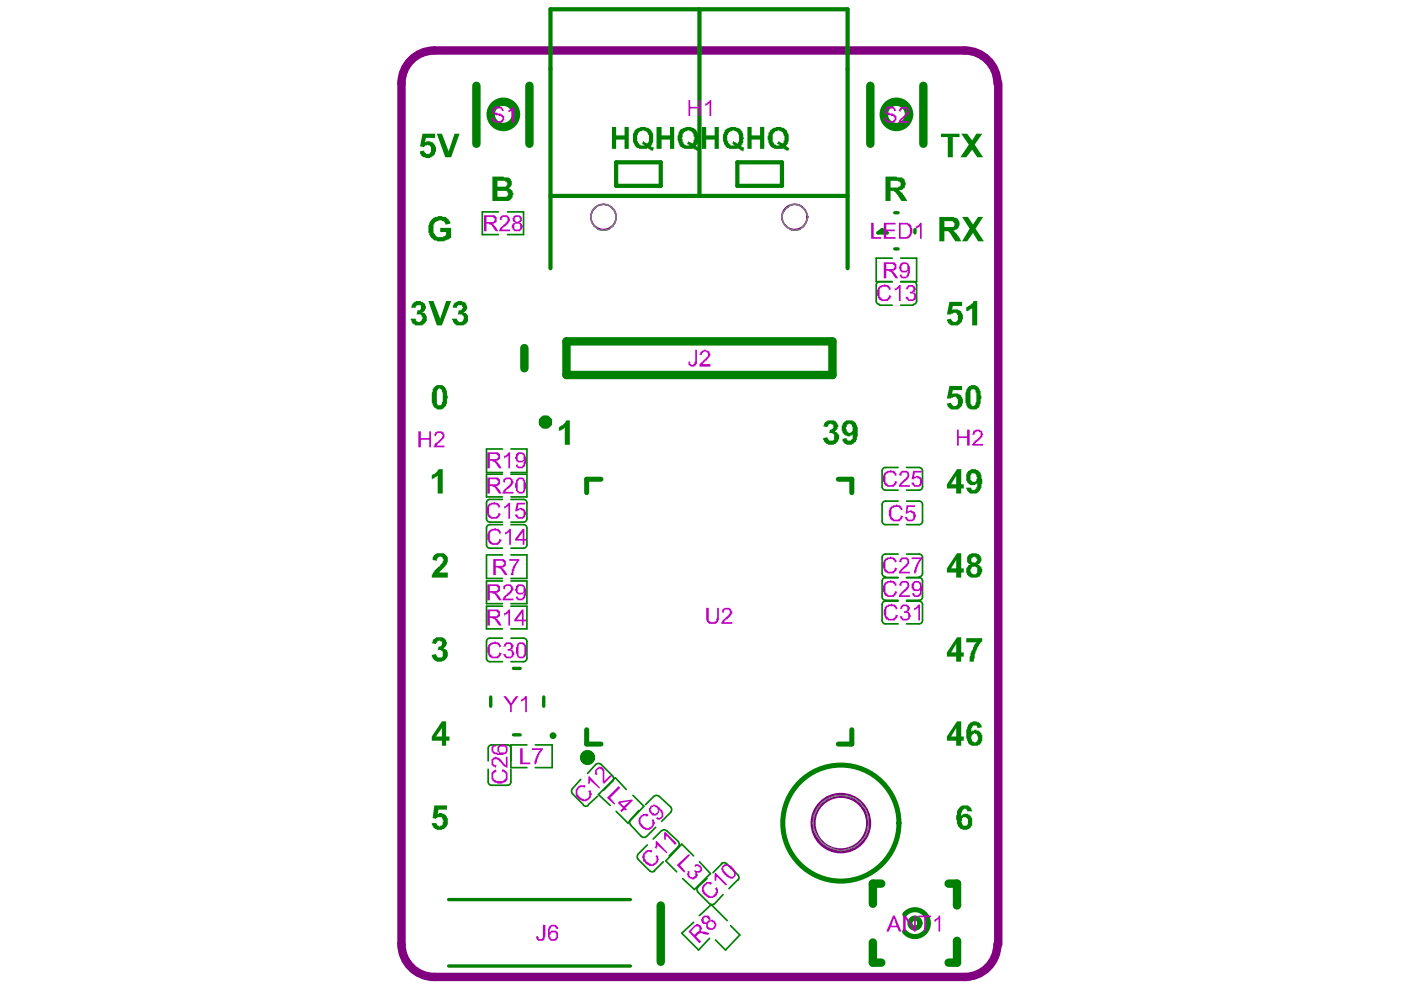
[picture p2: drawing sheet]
<svg xmlns="http://www.w3.org/2000/svg" width="297mm" height="210mm" viewBox="0 0 297 210" stroke-linecap="round" stroke-linejoin="round" font-family="sans-serif">
<path d="M126 44.2a2.75 2.75 0 0 1 4.2 .4 2.75 2.75 0 0 1-1.2 4.1 2.77 2.77 0 0 1-3.3-1.1 2.77 2.77 0 0 1 .3-3.4zM166.7 44.2a2.48 2.48 0 0 1 4.3 .9l.3 .9a3.1 3.1 0 0 1-2.8 2.8 3.1 3.1 0 0 1-2.7-2.8l.2-.9zM174.2 170.2a5.9 5.9 0 0 1 6.4-1.1 5.9 5.9 0 0 1 3.6 5.4 5.9 5.9 0 0 1-3.7 5.4 5.9 5.9 0 0 1-6.3-1.3 5.8 5.8 0 0 1 0-8.4z" fill="none" stroke="#808080" stroke-width=".21"/>
<path d="M211.5 17.7a7 7 0 0 0-7-7h-112.4a7 7 0 0 0-7 7v182.5a7 7 0 0 0 7 6.9h112.4a7 7 0 0 0 7-6.9M211.7 17.7v182.5" fill="none" stroke="#800080" stroke-width="1.8"/>
<g fill="none" stroke="#800080" stroke-width=".36">
<circle cx="128" cy="46" r="2.68"/>
<circle cx="168.5" cy="46" r="2.68"/>
</g>
<circle cx="178.3" cy="174.5" r="5.9" fill="none" stroke="#800080" stroke-width="1.1"/>
<g fill="none" stroke="#008000" stroke-width=".36">
<path d="M105.6 44.9h-3.3v4.8h3.3M107.6 44.9h3.4v4.8h-3.4M189.2 54.7h-3.4v5h3.4M191 54.7h3.3v5h-3.3M185.8 60.4v3.4M186.5 64.7h2.7M191 64.7h2.6M194.3 60.4v3.4M106.5 95.2h-3.4v5h3.4M108.3 95.2h3.4v5h-3.4M187 99.8v3.4M187.7 99.1h2.7"/>
<path d="M192.2 99.1h2.7M195.6 99.8v3.4M103.1 106.6v3.4M103.1 111.9v3.6M103.9 110.7h2.6M103.9 105.9h2.6M103.9 116.2h2.6M103.9 111.2h2.6M106.5 100.5h-3.4v4.9h3.4M106.5 117.7h-3.4v4.9h3.4M108.3 117.7h3.4v4.9h-3.4M108.3 100.5h3.4v4.9h-3.4"/>
<path d="M108.3 110.7h2.7M108.3 105.9h2.7M108.3 116.2h2.7M108.3 111.2h2.7M111.7 106.6v3.4M111.7 111.9v3.6M187 107v3.5M187 118.2v3.4M187.7 111.2h2.7M187.7 106.2h2.7M187.7 117.5h2.7M187.7 103.9h2.7"/>
<path d="M192.2 111.2h2.7M192.2 106.2h2.7M192.2 117.5h2.7M192.2 103.9h2.7M195.6 107v3.5M195.6 118.2v3.4M103.1 136v3.6M103.9 135.3h2.6M106.5 123.2h-3.4v4.8h3.4M106.5 128.5h-3.4v4.8h3.4M108.3 135.3h2.7M108.3 123.2h3.4v4.8h-3.4"/>
<path d="M108.3 128.5h3.4v4.8h-3.4M111.7 136v3.6M187 123.2v3.4M187 128.2v3.4M187.7 132.3h2.7M187.7 127.5h2.7M187.7 122.5h2.7M187.7 127.3h2.7M192.2 132.3h2.7M192.2 127.5h2.7M192.2 122.5h2.7M192.2 127.3h2.7"/>
<path d="M195.6 123.2v3.4M195.6 128.2v3.4M103.5 158.7v2.6M103.9 140.3h2.6M104.2 157.9h3.4M108.3 140.3h2.7M111.7 157.9h-3.4v4.9h3.4M113.5 157.9h3.6v4.9h-3.6M103.5 163.1v2.7M104.2 166.5h3.4M108.3 163.1v2.7M121.4 168.3l2.3 2.3"/>
<path d="M123.1 165.2l-1.7 2M126.3 162l-1.7 2M126.7 168.8l-2 1.8M127.4 162l2.5 2.5M129.9 165.6l-1.9 2M132.8 167.4l-2.3-2.5-3.6 3.6 2.5 2.3M133.7 174.9l2.3 2.5M134.2 168.6l2.3 2.4-3.4 3.5-2.5-2.5M135.4 171.8l-1.7 2M137.2 179.2l-1.9 1.9M138.7 168.8l-1.8 1.8M139 175.4l-1.9 2"/>
<path d="M139.7 168.8l2.5 2.3M140.3 176.1l-1.8 1.8M141.3 176.1l2.5 2.3M142.2 172.2l-1.9 2M143.8 179.5l-1.9 2M135.3 182.2l2.5 2.5M140.6 182.7l-1.9 2M147 181.5l-2.4-2.5-3.4 3.5 2.3 2.4M147 195.5l-2.4 2.4 3.5 3.5 2.3-2.5M147.9 189.1l2.5 2.5M148.3 194.1l2.5-2.3 3.4 3.4M148.3 182.7l2.3 2.5-3.4 3.4-2.5-2.3"/>
<path d="M149.9 186.3l-2 1.8M153.1 183.1l-1.9 1.9M153.3 189.7l-1.8 1.9M154 183.1l2.5 2.5M154.9 196.3l2 1.9-3.1 3.2-2.1-2.1M156.5 186.5l-2 1.9"/>
</g>
<path d="M148.3 2v39.5M130.6 34.4h9.5v5h-9.5zM156.3 34.4h9.5v5h-9.5zM116.7 56.9v-54.9h63v54.9M116.7 41.5h63" fill="none" stroke="#008000" stroke-width=".89"/>
<path d="M101 18.2v12.3M112.3 18.2v12.3M184.5 18.2v12.3M195.8 18.2v12.3M111.2 73.8v4.3M120.1 72.4h56.4v7.1h-56.4zM140.1 192v11.9M185.1 199.8v4.3h1.7M186.8 187.3h-1.7v4.3M201.1 187.3h1.8v4.7M202.9 199.5v4.6h-1.8" fill="none" stroke="#008000" stroke-width="1.8"/>
<path d="M127.4 101.6h-3v2.9M177.7 101.6h2.9v2.9M124.4 154.7v3.1h3M180.6 154.7v3.1h-2.9" fill="none" stroke="#008000" stroke-width="1.1"/>
<path d="M186.1 49.4l.9-.7 1.1 .7zM189.7 52.8h.7M189.7 45.1h.7M194 48.7v.7M104 147.8v1.9M108.9 155.8h1.4M108.9 141.7h1.4M115.3 147.8v1.9M95.1 190.7h38.6M95.1 204.8h38.6" fill="none" stroke="#008000" stroke-width=".71"/>
<g fill="#008000">
<path d="M204.9 135.3h3.4v.7h-.2l-.4 .5a5.1 5.1 0 0 0-1 2.9l-.2 .9h-.9v-.2a5 5 0 0 1 .7-2.7l.4-.9 .3-.1v-.2h-2.1z"/>
<path d="M201.3 81.8h2.7v.9h-2l-.2 .9a1.99 1.99 0 0 1 2 .2v.3h.2v.4h.2v1.1h-.2v.3a1.99 1.99 0 0 1-2.3 .9l-.4-.2-.2-.3h-.2l-.1-.7 .9-.2 .1 .3a.58 .58 0 0 0 .6 .4 .58 .58 0 0 0 .5-.4h.2v-.5a1.16 1.16 0 0 0-.5-1.1l-.9 .2v.2h-.9z"/>
<path d="M201.3 64h2.7v.9h-2l-.2 .9a1.99 1.99 0 0 1 2 .2v.3h.2v.4h.2v1h-.2v.4a1.99 1.99 0 0 1-2.3 .9l-.4-.2-.2-.3h-.2l-.1-.8 .9-.1 .1 .3a.58 .58 0 0 0 .6 .4 .58 .58 0 0 0 .5-.4h.2v-.5a1.16 1.16 0 0 0-.5-1.1l-.9 .2v.2h-.9z"/>
<path d="M204.9 65.1h.3v-.2l.6-.2v-.2l.5-.3 .2-.4h.7v5.2h-1.1v-3.8v.2l-.5 .2v.2l-.7 .2z"/>
<path d="M91.5 100.7h.2v-.2a.74 .74 0 0 0 .9-.5l.4-.5h.9v5.1h-1.1v-3.7l-.7 .4v.1h-.4v.2h-.2z"/>
<path d="M118.5 90.6h.2v-.2a2.26 2.26 0 0 0 1.4-1.3h.7v5.2h-1.1v-3.6l-.7 .4v.2h-.3l-.2 .2z"/>
<path d="M199.5 28.4h3.9v.7h-1.4v4.2h-1.1v-4.2h-1.4z"/>
<path d="M203.8 28.4h1.2l1.1 1.4 .9-1.4h1.3l-1.6 2.3 1.7 2.6h-1.2l-1.1-1.6-1.2 1.6h-1.3l1.8-2.6z"/>
<path d="M204 46h1.2l1.1 1.6 1.1-1.6h1l-1.6 2.5 1.8 2.7h-1.2l-1.1-1.8-1.3 1.8h-1l1.6-2.7z"/>
<path d="M91.9 135.5a2.37 2.37 0 0 1 2.5 0v.2h.2v.3a.45 .45 0 0 1 0 .7l-.2 .6-.4 .1 .8 .4v.4h.1a1.73 1.73 0 0 1-1.3 2.1 1.73 1.73 0 0 1-2.1-1.4l.9-.2 .2 .3a.8 .8 0 0 0 1.1 .4v-.2h.2v-1l-.4-.2v-.2h-.5l-.2 .2 .2-.9a.72 .72 0 0 0 .7-.3 .72 .72 0 0 0 0-.8l-.7-.2-.4 .2v.4h-.2v.1l-.9-.1z"/>
<path d="M87.4 64.4h.2v-.2a1.75 1.75 0 0 1 2.3 .2h.2v.1a1.02 1.02 0 0 1-.5 1.6v.2h.2a1.44 1.44 0 0 1 0 2.5h-.2v.2h-.7a1.17 1.17 0 0 1-1.3-.4h-.2l-.1-.3v-.4h-.2v-.3h1.1v.3l.5 .4a.91 .91 0 0 0 .9-1.1h-.2v-.2a.8 .8 0 0 0-1.1-.3l.2-.9h.4a.8 .8 0 0 0 .3-1.1 .8 .8 0 0 0-1 .4v.1h-1.1z"/>
<path d="M90.8 63.8h1.1l1.4 3.8 1.3-3.8h1.1l-2 5.2h-1.1z"/>
<path d="M96.2 64.4l.3-.2a1.38 1.38 0 0 1 1.7-.2h.3v.2a1.22 1.22 0 0 1 .5 1.2l-.1 .4-.6 .3v.2a.54 .54 0 0 1 .7 .6h.2v.7a1.16 1.16 0 0 1-.5 1v.2h-.4v.2h-.7a1.27 1.27 0 0 1-1.4-.5l-.4-.9h1.1v.3h.2v.2a.69 .69 0 0 0 1.1-.2 .89 .89 0 0 0 0-1h-.2v-.2h-.9l.2-.9h.5l.4-.6v-.1h-.2v-.4a.8 .8 0 0 0-1.1 .4v.1h-.9z"/>
<path d="M92.1 170.8h2.7v.9h-1.8l-.2 .9 .4-.2h.5l.2 .2a.89 .89 0 0 1 .9 .8h.1v.4a1.79 1.79 0 0 1-.9 2h-.1a1.99 1.99 0 0 1-2-.2v-.4h-.2l-.2-.3v-.4h.9l.4 .6 .5 .1v-.1h.4v-.2h.2v-.6l.1-.1-.1-.4a.7 .7 0 0 0-.5-.6 .7 .7 0 0 0-.8 .2h-.2v.2l-.7-.2z"/>
<path d="M91.9 117.8l.2-.1a2.37 2.37 0 0 1 2.5 0l.3 .5v1.1h-.1a.56 .56 0 0 1-.4 .7v.1h-.2v.2l-.3 .2-.2 .4h-.2v.1l-.5 .4h1.9v1.1h-3.4v-.2a3.3 3.3 0 0 1 1.8-2.3l.2-.4a.56 .56 0 0 0 .4-.7h.1v-.4h-.1v-.1a.66 .66 0 0 0-.8-.4 .66 .66 0 0 0-.5 .7v.2l-.9-.2z"/>
<path d="M91.2 46.9h.2a1.26 1.26 0 0 1 1.4-.9v-.2l1.8 .2 .2 .4 .5 .3 .2 .7-1.1 .2v-.4l-.5-.3a.89 .89 0 0 0-1.1 0l-.7 .3v.4h-.2v.9a1.17 1.17 0 0 0 .4 1.2 1.26 1.26 0 0 0 1.7 .4l.6-.2v-.7h-1.3v-.9h2.4v2.2l-.6 .1v.2l-.9 .2v.2h-1.6v-.2a1.64 1.64 0 0 1-1.4-.9l-.2-.4a4 4 0 0 1 .2-2.8z"/>
<path d="M89.6 28.4h2.7v.8h-2l-.2 .9a1.52 1.52 0 0 1 1.4 0l.6 .4a1.79 1.79 0 0 1-.6 2.7v.1h-.1a1.44 1.44 0 0 1-1.5 0l-.5-.1v-.2h-.2v-.4h-.1v-.5l.8-.2a.72 .72 0 0 0 .9 .7 .72 .72 0 0 0 .6-.9v-.3a.72 .72 0 0 0-1.1-.6h-.2l-.2 .4-.8-.2z"/>
<path d="M92.6 28.4h1.1l1.4 3.7 1.3-3.7h1l-1.7 4.9h-1.3z"/>
<path d="M174.9 89.5a2.37 2.37 0 0 1 2.5 0l.3 .7v.4h-.1a.73 .73 0 0 1-.6 .9l.4 .1 .2 .4a.76 .76 0 0 1 .1 1.2 1.69 1.69 0 0 1-1.4 1.2 1.69 1.69 0 0 1-1.6-.8l-.2-.7 .9-.2 .2 .4a.8 .8 0 0 0 1.1 .3v-.2h.2v-1l-.4-.2v-.2h-.7v.2l.2-.9h.3v-.2l.4-.2v-.7l-.7-.2-.4 .2v.4h-.2v.2l-.9-.2z"/>
<path d="M129.7 26.9h.9v1.8h1.8v-1.8h.9v4.7h-.9v-2h-1.8v2h-.9z"/>
<path d="M139.2 26.9h1.1v1.8h1.8v-1.8h.8v4.7h-.8v-2h-1.8v2h-1.1z"/>
<path d="M148.8 26.9h.9v1.8h1.8v-1.8h.9v4.7h-.9v-2h-1.8v2h-.9z"/>
<path d="M158.5 26.9h.9v1.8h1.7v-1.8h.9v4.7h-.9v-2h-1.7v2h-.9z"/>
<path d="M91.9 82.2h.2a1.08 1.08 0 0 1 1.4-.6h.4v.2l.5 .4v.2h.2v.3l.2 .2v.9l.1 .2v.5h-.1a2.08 2.08 0 0 1-1.1 2.3 1.63 1.63 0 0 1-2-1.1 7.2 7.2 0 0 1 0-3.2zM92.8 82.5l-.2 .4v2.7l.2 .3h.7a4.5 4.5 0 0 0 .2-3.2l-.4-.2v-.1h-.3v.1z"/>
<path d="M104.4 37.4h2.3l.2 .2h.4a1.16 1.16 0 0 1 1 .6 1.44 1.44 0 0 1 0 1.4l-.5 .3a.89 .89 0 0 1 .9 .9l.2 .2v.4h-.2v.5h-.2l-.2 .4a1.33 1.33 0 0 1-1.4 .3h-2.5zM105.5 38.3v1.3h.9a.96 .96 0 0 0 1.2-.6v-.1h-.2v-.4h-.3v-.2zM105.5 40.5v1.2h1a.96 .96 0 0 0 1.3-.5l-.2-.4a.8 .8 0 0 0-1.1-.3z"/>
<path d="M187.7 37.4h2.4l.3 .2a1.27 1.27 0 0 1 1.4 .6v.3l.2 .2-.2 1.1-.5 .3v.2h-.5l-.2 .2 .7 .3 .2 .6h.2l.7 1.2h-1.3l-.7-1.2-.3-.2-.4-.6h-.2v-.1h-.7v2.1h-1.1zM188.8 38.3v1.5h1.6v-.2h.4a.89 .89 0 0 0 0-1.1h-.4v-.2z"/>
<path d="M202.9 152.9h.9v3.3h.5v.8h-.5v1.1h-1.1v-1.1h-1.9v-.8zM202.7 154.4l-1 1.8h1z"/>
<path d="M205.2 153.7l.4-.2a1.23 1.23 0 0 1 1.2-.6l.4 .2a.89 .89 0 0 1 .9 .9l.2 .2-1.1 .2v-.4a.6 .6 0 0 0-.7-.2 .6 .6 0 0 0-.4 .6h-.2v.9a1.16 1.16 0 0 1 1.1-.6v.2h.2a.89 .89 0 0 1 .9 .9h.2v.2a1.71 1.71 0 0 1-1.1 2.1h-.2a1.63 1.63 0 0 1-2-1.1v-.1a4.4 4.4 0 0 1 .2-3.1zM205.9 156l.2 1.2 .7 .2 .4-.2v-.2a.89 .89 0 0 0 0-1v-.2l-.5-.4h-.2v.2z"/>
<path d="M202.9 135.1h.9v3.2h.5v.9h-.5v1.1h-1.1v-1.1h-1.9v-.9zM202.7 136.5l-1 1.8h1z"/>
<path d="M205.2 82h.2a1.38 1.38 0 0 1 1.6-.2l.5 .4 .2 .7h.2v.9a.89 .89 0 0 1 0 1.1l-.2 1.2a1.44 1.44 0 0 1-1.4 .7 1.2 1.2 0 0 1-1.4-1.2l-.2-.4a5.2 5.2 0 0 1 .3-2.8zM205.9 82.5l-.1 .4v2.1a1.16 1.16 0 0 0 .5 1.1 1.44 1.44 0 0 0 .7-1.4v-1.4h-.2v-.6h-.1v-.2z"/>
<path d="M203.3 171.3h.1a1.08 1.08 0 0 1 1.5-.5h.3l.6 .3 .3 .9h-1.1v-.3h-.1v-.2h-.6v.2a1.22 1.22 0 0 0-.5 1.2l.4-.2a1.16 1.16 0 0 1 1.2 0l.5 .4 .2 .9a1.54 1.54 0 0 1-1.6 1.9 1.16 1.16 0 0 1-1.1-.5 1.16 1.16 0 0 1-.5-1.1v-.3a1.51 1.51 0 0 1 0-1.4v-.8h.2zM204 173.4v.6l-.2 .2 .2 .3a.72 .72 0 0 0 1 .6l.2-.6a.8 .8 0 0 0-.3-1.1v-.1h-.7v.1z"/>
<path d="M202.9 117.3h.9v3.2h.5v.9h-.5v1.1h-1.1v-1.1h-1.9v-.9zM202.7 118.7l-1 1.8h1z"/>
<path d="M205 118h.2v-.2a.56 .56 0 0 1 .7-.3v-.2h.8a1.16 1.16 0 0 1 1 .5h.2v.2a1.06 1.06 0 0 1-.5 1.6v.2h.1a1.44 1.44 0 0 1 .8 1.4l-.6 1.1h-.3l-.2 .2h-1.4v-.2h-.4v-.2h-.2a1.75 1.75 0 0 1 .2-2.3l.4-.2h-.4v-.2a.8 .8 0 0 1-.4-1zM205.9 118.4v.5a.56 .56 0 0 0 .6 .4 .56 .56 0 0 0 .5-.4h.2l-.2-.7h-.3v-.2h-.2zM205.9 120.3v.4h-.1v.5h.1a.6 .6 0 0 0 .5 .6 .6 .6 0 0 0 .6-.2l.2-.4a.72 .72 0 0 0 0-.7 .72 .72 0 0 0-.7-.4h-.4v.2z"/>
<path d="M202.9 99.5h.9v3.2h.5v.9h-.5v1h-1.1v-1h-1.9v-.9zM202.7 100.9l-1 1.8h1z"/>
<path d="M205.2 99.8h.4v-.1a1.88 1.88 0 0 1 1.6 0l.3 .1v.2a1.22 1.22 0 0 1 .6 1.3 1.87 1.87 0 0 1 0 1.6v.5l-.2 .2a1.72 1.72 0 0 1-2.1 1h-.2v-.1l-.6-.4-.1-.7h1v.4h.2v.1h.6v-.1l.3-.2v-.4h.2v-.7h-.2v.2a1.88 1.88 0 0 1-1.6 0v-.2h-.2a2.32 2.32 0 0 1 0-2.5zM205.9 100.4v.3h-.1v.2a.8 .8 0 0 0 .3 1.1v.1h.7v-.1h.2v-.4l.2-.2-.2-.3a.72 .72 0 0 0-.3-.7 .72 .72 0 0 0-.8 0z"/>
<path d="M199.2 46h3l.2 .2h.3a1.44 1.44 0 0 1 .7 1.4l-.1 .7-.4 .2v.2l-.9 .1 .4 .2 .3 .6h.2l.9 1.6h-1.2l-.8-1.3h-.1l-.2-.5h-.2a.8 .8 0 0 0-1.1-.4v2.2h-1zM200.2 46.9v1.2h1.1a.72 .72 0 0 0 .8 0 .72 .72 0 0 0 .3-.7v-.2h-.2a.8 .8 0 0 0-1.1-.3z"/>
<path d="M93.7 152.9h.9v3.3h.7v.8h-.7v1.1h-.9v-1.1h-2.2v-.8zM93.7 154.4l-1.3 1.8h1.3z"/>
<path d="M178.6 89.8l.4-.3a1.33 1.33 0 0 1 1.4-.4l.7 .2v.2l.4 .2v.3h.2a7.3 7.3 0 0 1 0 3.2 2 2 0 0 1-2.2 1.1 1.22 1.22 0 0 1-.9-1.2l.9-.2v.3a.89 .89 0 0 0 1.1 0v-.1h.2v-1.1l-.2 .3h-.4v.2h-.5l-.2-.2a.89 .89 0 0 1-.9-.8l-.1-.2v-1.1h.1zM179.5 90v.6h-.1a1.16 1.16 0 0 0 .5 1v.2h.3a1.1 1.1 0 0 0 .4-1.6v-.2l-.4-.2z"/>
<path d="M134.6 27.6l.3-.1v-.2a2.79 2.79 0 0 1 3 .2 2.91 2.91 0 0 1 .4 2.8v.4h-.2l-.2 .3 .8 .4-.4 .7v-.2h-.4v-.2l-.5-.1v-.2h-.2v.2h-.7a2 2 0 0 1-2.3-1.6v-.8a1.64 1.64 0 0 1 .4-1.4zM135.3 28.2v.2a1.66 1.66 0 0 0 .5 2.3v.1h.9l-.5-.3 .1-.5 .9 .5 .4-.5v-.4a1.64 1.64 0 0 0-.4-1.4 1.16 1.16 0 0 0-1-.6v.2h-.6l-.2 .4z"/>
<path d="M144.2 27.5h.2a2.68 2.68 0 0 1 3.2 0l.2 .5a2.67 2.67 0 0 1 0 2.7l-.2 .3 .7 .4-.4 .7v-.2h-.3v-.2h-.4v-.1l-.3-.2v.2h-.7a1.85 1.85 0 0 1-2.4-1.5l-.1-.3v-1.1h.1v-.5zM144.7 28.4v.7l-.1 .3h.1v.7h.2v.2a1.08 1.08 0 0 0 1.4 .5l-.7-.3 .4-.5 .9 .5 .1-.9h.2l-.2-.9a.89 .89 0 0 0-.8-.9v-.2l-.9 .2v.2z"/>
<path d="M153.7 27.6l.3-.1v-.2a2.83 2.83 0 0 1 3 .2v.1a1.22 1.22 0 0 1 .6 1.3l.2 .3v.2h-.2v.9h-.2v.4h-.2l-.2 .3 .8 .4-.2 .7-1.1-.5v-.2l-.2 .2h-.7a1.78 1.78 0 0 1-2.1-1.5l-.2-.1v-1.5l.2-.1v-.4h.2zM154.5 28v.2a1.9 1.9 0 0 0-.1 1.9l.1 .4h.2a.8 .8 0 0 0 1.1 .3l-.5-.3 .1-.5h.2v.1h.4v.2l.3 .2a2.68 2.68 0 0 0 .4-2h-.2v-.3h-.2a1.16 1.16 0 0 0-1-.6v.2z"/>
<path d="M163.3 27.6l.3-.1v-.2l.8-.2a1.88 1.88 0 0 1 1.6 0l.7 .4 .2 .3a3.1 3.1 0 0 1-.2 3.2l.7 .4-.4 .7v-.2h-.3v-.2h-.4v-.1l-.3-.2v.2a3.5 3.5 0 0 1-2.7-.6l-.4-.7v-.3a1.51 1.51 0 0 1 0-1.5 .56 .56 0 0 1 .4-.7zM164 28.2l-.2 .3v.7a1.17 1.17 0 0 0 .4 1.3v.2h.3v.1h.9l-.7-.3 .4-.5 .9 .5v-.2h.1v-.3a1.44 1.44 0 0 0 0-1.5v-.1h-.1v-.4l-.7-.2v-.2l-.9 .2v.2z"/>
</g>
<g fill="none" stroke="#008000" stroke-width=".36">
<path d="M186.5 59.7a.71 .71 0 0 0-.7 .7M193.6 59.7a.71 .71 0 0 1 .7 .7M185.8 63.8a.71 .71 0 0 0 .7 .7M194.3 63.8a.71 .71 0 0 1-.7 .7M187.7 99.1a.71 .71 0 0 0-.7 .7M194.9 99.1a.71 .71 0 0 1 .7 .7M103.1 110a.71 .71 0 0 0 .8 .7M103.1 115.5a.71 .71 0 0 0 .8 .7M103.9 105.9a.71 .71 0 0 0-.8 .7M103.9 111.2a.71 .71 0 0 0-.8 .7M111 105.9a.71 .71 0 0 1 .7 .7M111 111.2a.71 .71 0 0 1 .7 .7"/>
<path d="M111.7 110a.71 .71 0 0 1-.7 .7M111.7 115.5a.71 .71 0 0 1-.7 .7M187 110.5a.71 .71 0 0 0 .7 .7M187 103.2a.71 .71 0 0 0 .7 .7M187.7 106.2a.71 .71 0 0 0-.7 .8M187.7 117.5a.71 .71 0 0 0-.7 .7M194.9 106.2a.71 .71 0 0 1 .7 .8M194.9 117.5a.71 .71 0 0 1 .7 .7M195.6 110.5a.71 .71 0 0 1-.7 .7M195.6 103.2a.71 .71 0 0 1-.7 .7M103.1 139.6a.71 .71 0 0 0 .8 .7M103.9 135.3a.71 .71 0 0 0-.8 .7"/>
<path d="M111 135.3a.71 .71 0 0 1 .7 .7M111.7 139.6a.71 .71 0 0 1-.7 .7M187 131.6a.71 .71 0 0 0 .7 .7M187 126.6a.71 .71 0 0 0 .7 .7M187 121.6a.71 .71 0 0 0 .7 .7M187.7 127.5a.71 .71 0 0 0-.7 .7M187.7 122.5a.71 .71 0 0 0-.7 .7M194.9 127.5a.71 .71 0 0 1 .7 .7M194.9 122.5a.71 .71 0 0 1 .7 .7M195.6 131.6a.71 .71 0 0 1-.7 .7M195.6 126.6a.71 .71 0 0 1-.7 .7M195.6 121.6a.71 .71 0 0 1-.7 .7"/>
<path d="M104.2 157.9a.71 .71 0 0 0-.7 .8M107.6 157.9a.71 .71 0 0 1 .7 .8M103.5 165.8a.71 .71 0 0 0 .7 .7M108.3 165.8a.71 .71 0 0 1-.7 .7M121.4 167.2a.71 .71 0 0 0 0 1M123.7 170.7a.71 .71 0 0 0 1 0M126.4 162.1a.71 .71 0 0 1 1 0M129.9 164.6a.71 .71 0 0 1 0 1M133.7 173.8a.71 .71 0 0 0 0 1M136 177.3a.71 .71 0 0 0 1 0M138.7 168.8a.71 .71 0 0 1 1 0M140.3 176.2a.71 .71 0 0 1 1 0"/>
<path d="M142.2 171.2a.71 .71 0 0 1 0 1M143.8 178.5a.71 .71 0 0 1 0 1M135.3 181.1a.71 .71 0 0 0 0 1M137.8 184.6a.71 .71 0 0 0 1 0M148 188.1a.71 .71 0 0 0 0 1M150.5 191.6a.71 .71 0 0 0 1 0M153 183.1a.71 .71 0 0 1 1 0M156.5 185.6a.71 .71 0 0 1 0 1"/>
</g>
<circle cx="117.2" cy="156" r=".36" fill="none" stroke="#008000" stroke-width=".71"/>
<circle cx="115.6" cy="89.5" r=".36" fill="none" stroke="#008000" stroke-width="2.1"/>
<g fill="none" stroke="#008000" stroke-width="1.1">
<path d="M191.8 193.9a2.85 2.85 0 0 1 4.2-.2 2.85 2.85 0 0 1-.1 4.1 2.85 2.85 0 0 1-4.1-.3"/>
<circle cx="178.3" cy="174.5" r="12.3"/>
<circle cx="194" cy="195.7" r="1.07"/>
</g>
<g fill="none" stroke="#008000" stroke-width="1.8">
<circle cx="106.7" cy="24.3" r="2.68"/>
<circle cx="190.1" cy="24.3" r="2.68"/>
<circle cx="124.6" cy="160.6" r=".71"/>
</g>
<path d="M126 44.2a2.75 2.75 0 0 1 4.2 .4 2.75 2.75 0 0 1-1.2 4.1 2.77 2.77 0 0 1-3.3-1.1 2.77 2.77 0 0 1 .3-3.4zM166.7 44.2a2.48 2.48 0 0 1 4.3 .9l.3 .9a3.1 3.1 0 0 1-2.8 2.8 3.1 3.1 0 0 1-2.7-2.8l.2-.9zM174.2 170.2a5.9 5.9 0 0 1 6.4-1.1 5.9 5.9 0 0 1 3.6 5.4 5.9 5.9 0 0 1-3.7 5.4 5.9 5.9 0 0 1-6.3-1.3 5.8 5.8 0 0 1 0-8.4z" fill="none" stroke="#808080" stroke-width=".21"/>
<g fill="#bf00bf">
<path d="M104.6 22.8l.9-.3h.1v.1h.8v.2l.3 .2v.4l.2 .1h-.5v-.1a.8 .8 0 0 0-1.1-.4h-.2a.45 .45 0 0 0-.3 .5 .45 .45 0 0 0 .5 .4h.2v.2h.7v.2h.3v.1a.8 .8 0 0 1 .4 1.1h-.2v.2a1.33 1.33 0 0 1-1.4 .3h-.4v-.1h-.3v-.2h-.2l-.2-.7h.6v.3a1.33 1.33 0 0 0 1.4 .4v-.2a.45 .45 0 0 0 .3-.5 .45 .45 0 0 0-.5-.4l-.9-.2-.7-.5v-.7z"/>
<path d="M107.8 23.4l.7-.4 .2-.4h.3v3.4h-.5v-2.6v.1l-.7 .2v.2z"/>
<path d="M115.1 196.1h.5v2.5l-.1 .2a.72 .72 0 0 1-.4 .6 .72 .72 0 0 1-.7 .1h-.4v-.2h-.1l-.2-.7 .3-.2 .2 .7h.7v-.2h.2z"/>
<path d="M128.7 169.2l2.5-2.5 .3 .3-2.1 2.2 1.1 1.2-.2 .2z"/>
<path d="M143.5 183.4l2.5-2.3 .3 .2-2.1 2.1 1.1 1.3-.2 .3z"/>
<path d="M145.8 184.7l.5 .2h-.1a.8 .8 0 0 0 .3 1h.2v.2l.3-.2a.8 .8 0 0 0 .4-1l-.4-.2 .4-.2a.6 .6 0 0 0 .7 .2 .6 .6 0 0 0 .4-.6l-.2-.3-.4-.2h-.3v.2h-.2l-.2-.4a.89 .89 0 0 1 1.1 0 1.22 1.22 0 0 1 .5 1.3l-.3 .2v.1h-.7l.1 .7h-.1v.4l-.4 .2a.89 .89 0 0 1-1.2-.2l-.4-.2v-.3l-.2-.2v-.2h.2z"/>
<path d="M146 21.2h.3v1.4h1.8v-1.4h.6v3.4h-.6v-1.6h-1.8v1.6h-.3z"/>
<path d="M149.5 21.9h.4v-.1l.5-.4v-.2h.4v3.4h-.4v-2.7l-.7 .4v.2h-.2z"/>
<path d="M188.6 107.7h.2l.2-.4h.3v-.2h.6l.2-.1h.1v.1a.92 .92 0 0 1 1.1 .9h.2l-.5 .2v-.3h-.2a.8 .8 0 0 0-1.1-.4h-.2v.2h-.3l-.2 .3v.7a.8 .8 0 0 0 .3 1.1 .76 .76 0 0 0 1.3 .2h.2l.2-.7 .5 .2v.1h-.2v.4l-.3 .2a.8 .8 0 0 1-1.1 .3l-.9-.2-.4-.5v-.3h-.1v-1.3l.1-.2z"/>
<path d="M192.2 107.1h1.8v.4h-1.4l-.2 .9h.3a.45 .45 0 0 1 .7 0l.6 .2 .2 .7a1.4 1.4 0 0 1-.8 1.2h-.1a.8 .8 0 0 1-1.1-.3h-.2l-.2-.6h.6v.2a.8 .8 0 0 0 1 .4l.2-.4a.8 .8 0 0 0-.3-1.1h-.2v-.1h-.4v.1l-.7 .2z"/>
<path d="M187.7 22.8l.9-.3h.2v.1h.7v.2l.4 .2v.4l.2 .1h-.6v-.1a.8 .8 0 0 0-1-.4h-.2a.45 .45 0 0 0-.4 .5 .45 .45 0 0 0 .6 .4h.1v.2h.7v.2h.4v.1a.8 .8 0 0 1 .4 1.1h-.2v.2a1.33 1.33 0 0 1-1.4 .3l-.8-.1v-.2h-.1v-.4h-.2v-.3h.5v.3a1.33 1.33 0 0 0 1.4 .4v-.2a.45 .45 0 0 0 .4-.5 .45 .45 0 0 0-.5-.4l-.9-.2-.7-.5v-.7z"/>
<path d="M190.8 22.8h.3v-.2h1.1l.4 .2v.4h.1a.8 .8 0 0 1-.3 1.1l-.4 .5h-.2l-.1 .3-.6 .4v.2h1.6v.3h-2.3v-.1h.2v-.4h.2l.3-.5h.2l.4-.6 .5-.3v-.4h.2v-.3h-.2v-.2a.63 .63 0 0 0-1.1 .2h-.1v.3l-.4-.2z"/>
<path d="M88.7 91.5h.5v1.4h1.8v-1.4h.4v3.3h-.4v-1.6h-1.8v1.6h-.5z"/>
<path d="M92.3 91.6h.3v-.1h1.1v.1h.3v.2a1.16 1.16 0 0 1 0 1.3h-.1v.1l-.4 .2-.3 .5-.4 .2-.2 .4h1.6v.3h-2.3l.4-.9 .5-.1v-.2h.2v-.2l.5-.3v-.2h.2v-.4h.2v-.3h-.2a.56 .56 0 0 0-.5-.4 .56 .56 0 0 0-.6 .4h-.2v.3l-.3-.2z"/>
<path d="M104.2 163.8l.9-.7 .2 .5-.4 .2a.8 .8 0 0 0-.3 1.1 1.51 1.51 0 0 0 1.6 .7h.5l.2-.4a.8 .8 0 0 0 .4-1l-.4-.6h-.4l-.1-.1 .1-.4 .4 .2a.96 .96 0 0 1 .7 1.1v.3a1.4 1.4 0 0 1-.7 1.3h-.4v.1h-1l-.2-.1a.56 .56 0 0 1-.7-.4h-.2v-.4h-.2z"/>
<path d="M104.2 161l.4-.2v-.2h.3v-.2h.4v.2l.7 .2 .7 1.1 .6 .3v-1.8h.3v2.4l-.7-.2-.4-.6h-.1v-.1a1.64 1.64 0 0 0-1.5-.9 .8 .8 0 0 0-.3 1h.2v.2h.5l-.2 .6h-.2v-.2h-.3v-.2a.8 .8 0 0 1-.4-1.1z"/>
<path d="M147.4 74.2h.4v2.6a.97 .97 0 0 1-1.3 .9l-.5-.3v-.7h.3v.1a.45 .45 0 0 0 .5 .6 .45 .45 0 0 0 .4-.6l.2-.1z"/>
<path d="M148.5 74.7l.3-.2v-.2h.4v-.1h.5v.1l.7 .2v.4l.2 .2-.2 .7-.5 .3-.2 .4h-.2v.2l-.5 .3v.2h-.2h1.8v.5h-2.3v-.2a.93 .93 0 0 1 .7-.8l.4-.6 .3-.2v-.1a.56 .56 0 0 0 .4-.6 .56 .56 0 0 0-.4-.5v-.2h-.3l-.6 .4v.3h-.5v-.1h.2z"/>
<path d="M186.1 61h.2l.2-.4h.3v-.2h.6l.2-.1h.1v.1a.92 .92 0 0 1 1.1 .9h.2l-.5 .2v-.4h-.2a.8 .8 0 0 0-1.1-.3h-.2v.2h-.3l-.2 .3v.7a.8 .8 0 0 0 .3 1.1 .76 .76 0 0 0 1.3 .2h.2l.2-.7 .5 .2v.1h-.2v.4l-.3 .2a.8 .8 0 0 1-1.1 .3l-.9-.2-.4-.5v-.3h-.1v-1.3l.1-.2z"/>
<path d="M189.7 61.1h.4v-.1h.1l.4-.6h.4v3.4h-.4v-2.7l-.9 .6z"/>
<path d="M192.2 60.8h.2a.8 .8 0 0 1 1-.4 .96 .96 0 0 1 .8 1.1h-.2v.4h-.4v.1h.4v.2h.2v.4l.1 .2-.1 .5a1.08 1.08 0 0 1-1.5 .5h-.1l-.2-.3-.4-.2v-.4h.6v.2a.8 .8 0 0 0 1 .4 1.16 1.16 0 0 0 0-1.3h-.7v-.3a.68 .68 0 0 0 .7-.9 .89 .89 0 0 0-1 0v.3h-.6v-.2h.2z"/>
<path d="M202.9 91.1h.4v1.4h1.7v-1.4h.6v3.4h-.6v-1.6h-1.7v1.6h-.4z"/>
<path d="M206.3 91.5h.2v-.2h.3v-.2h.9v.2h.4a1.27 1.27 0 0 1-.6 1.9v.2h-.1v.2h-.2l-.5 .5h1.7v.4h-2.3v-.4h.2l.4-.7 .5-.2 .2-.3a1.22 1.22 0 0 0 .5-1.3l-.9-.1v.1l-.3 .2v.4h-.6v-.2h.2z"/>
<path d="M103.5 136.7l.4-.2v-.1h.3v-.2h.6l.1-.2h.2v.2a.92 .92 0 0 1 1.1 .9h.2l-.6 .2v-.4h-.2a.8 .8 0 0 0-1-.4h-.2v.2h-.4l-.1 .4v.7a.8 .8 0 0 0 .3 1.1 .76 .76 0 0 0 1.3 .1h.1l.2-.3v-.4l.6 .2v.2h-.2v.3l-.4 .2a.8 .8 0 0 1-1 .4l-.9-.2-.4-.5v-.4h-.2v-1.2l.2-.2z"/>
<path d="M106.9 136.5h.2a.8 .8 0 0 1 1-.3 .96 .96 0 0 1 .8 1.1h-.2v.3l-.4 .2h.4v.2h.2v.3h.1v.6h-.1v.1a1.08 1.08 0 0 1-1.5 .6l-.5-.4-.2-.5h.6v.2a.8 .8 0 0 0 1 .3v-.2h.2a.8 .8 0 0 0-.4-1h-.5v-.4l.7-.2v-.7a.89 .89 0 0 0-1 0v.4h-.6v-.2h.2z"/>
<path d="M106.7 124.2l.7-.3a.8 .8 0 0 1 1.1 .3h.2v.4h.2v.5h-.2l-.2 .6h-.2l-.3 .5-.6 .2-.3 .5h1.8v.4h-2.4l.2-.7 .6-.4 .1-.3a1.22 1.22 0 0 0 .9-1.3 .8 .8 0 0 0-1-.4v.2h-.2v.6l-.6-.2h.2z"/>
<path d="M106.9 130a.93 .93 0 0 0 .9-.8h.3v3.4h-.3v-2.6l-.4 .1v.2h-.3v.2h-.2z"/>
<path d="M103.3 107.1l.4-.1v-.2h.3v-.2h.6l.2-.2h.1v.2a.92 .92 0 0 1 1.1 .9h.2l-.6 .2v-.4h-.1a.8 .8 0 0 0-1.1-.3h-.2v.1h-.3l-.2 .4v.7a.8 .8 0 0 0 .3 1.1 .76 .76 0 0 0 1.3 .2h.2l.1-.8 .6 .2v.2h-.2v.4l-.4 .1a.8 .8 0 0 1-1 .4l-.9-.2-.4-.5v-.4h-.2v-1.2l.2-.2z"/>
<path d="M106.9 107.3h.4v-.2l.5-.3v-.2h.3v3.4h-.3v-2.7l-.9 .6z"/>
<path d="M109.6 106.6h1.8v.4h-1.5l-.1 .9h.1a.89 .89 0 0 1 1.3 .1 1.1 1.1 0 0 1 .2 1.5 1.08 1.08 0 0 1-1.5 .5l-.3-.2-.2-.3h-.2v-.4h.6v.2a.8 .8 0 0 0 1 .3v-.1a1.16 1.16 0 0 0 0-1.3l-.7-.2v.2h-.3v.2h-.6z"/>
<path d="M103.5 112.7h.2l.2-.4h.3v-.2h.6l.1-.2h.2v.2a.92 .92 0 0 1 1.1 .9h.2l-.6 .2v-.4h-.2a.8 .8 0 0 0-1-.3h-.2v.2h-.4l-.1 .3v.7a.8 .8 0 0 0 .3 1.1 .76 .76 0 0 0 1.3 .2h.1l.2-.4v-.3l.6 .1v.2h-.2v.4l-.4 .2a.8 .8 0 0 1-1 .3l-.9-.2-.4-.5v-.4h-.2v-1.2l.2-.2z"/>
<path d="M107.1 112.8h.3l.2-.3 .4-.2v-.2h.3v3.4h-.3v-2.7l-.9 .6z"/>
<path d="M106.9 96.6a.93 .93 0 0 0 .9-.7h.3v3.4h-.3v-2.7l-.4 .2v.2h-.3v.2h-.2z"/>
<path d="M149.7 128.9h.6v2.7a1.11 1.11 0 0 0 1.4 .1h.2v-.5l.1-.2v-2.1h.4v2.7h-.2v.3h-.2a.8 .8 0 0 1-1 .4h-.7v-.2l-.4-.2v-.3h-.2z"/>
<path d="M153.1 129.2l.7-.3a.8 .8 0 0 1 1.1 .3h.2v.4h.2v.5h-.2l-.4 .7h-.2l-.1 .4-.6 .2-.3 .5h1.8v.4h-2.4l.2-.7 .4-.2 .3-.6a1.22 1.22 0 0 0 .9-1.2 .8 .8 0 0 0-1-.4v.2h-.2v.6l-.6-.2h.2z"/>
<path d="M110.3 158.7h.5v3h1.6v.3h-2.1z"/>
<path d="M112.8 158.7h2.3v.3h-.2l-.3 .7h-.2v.4h-.2l-.5 1.9h-.4v-.1a5 5 0 0 1 1.3-2.9h-1.8z"/>
<path d="M106.7 147.6h.6l.7 1.1h.1l.2 .5 1.1-1.6h.5l-1.4 2v1.4h-.4v-1.4z"/>
<path d="M110.5 148.3l.5-.2 .4-.5h.3v3.4h-.3v-2.7h-.2v.2h-.4v.2h-.3v.1z"/>
<path d="M108 118.5h2.1l-.2 .8-.3 .1-.4 .7v.4h-.2v.5h-.1v.9h-.6l.2-1.2h.2l.2-.7 .7-1.1h-1.6z"/>
<path d="M106.7 101.6l.7-.3a.8 .8 0 0 1 1.1 .3h.2v.4h.2v.5h-.2l-.2 .5h-.2l-.3 .6-.6 .2-.3 .5h1.8v.3h-2.4l.2-.7 .6-.3 .1-.4a1.22 1.22 0 0 0 .9-1.2 .8 .8 0 0 0-1-.4v.2h-.2v.5l-.6-.2h.2z"/>
<path d="M106 46l.7-.4a.8 .8 0 0 1 1.1 .4h.2v.4h.1v.5h-.1l-.2 .5h-.2l-.3 .6-.6 .1-.3 .6h1.7v.3h-2.3l.2-.7 .5-.3 .2-.4a1.22 1.22 0 0 0 .9-1.2 .8 .8 0 0 0-1.1-.4v.2h-.1v.5l-.6-.2h.2z"/>
<path d="M136.3 180.9l.4-.1a1.01 1.01 0 0 1 1.6-.4l-.2 .4h-.2a.51 .51 0 0 0-.5-.2 .51 .51 0 0 0-.3 .3 .8 .8 0 0 0-.4 1.1l.4 .7 .5 .2v.2h.3v.1a1.16 1.16 0 0 0 1.1-.5 1.16 1.16 0 0 0 0-1.2l.4-.2v.2h.2a1.64 1.64 0 0 1-1.3 2.1h-.7v-.2h-.4v-.2l-.3-.1-.2-.4-.4-.2v-.5h-.1z"/>
<path d="M139 178.4l.2-.1 2.3 2.5-.2 .1-1.9-1.7-.2 .8-.4-.3v-.2h.2z"/>
<path d="M141 176.3l2.5 2.5-.4 .4-1.8-2v.2h-.1v.7l-.4-.2v-1.2z"/>
<path d="M149 187.7l.5-.4a.8 .8 0 0 1 1.1-.3l.4 .2-.2 .3h-.4v-.2h-.1a.93 .93 0 0 0-.9 .8l-.2 .1v.6h.2a.93 .93 0 0 0 .7 .9v.1h.2a.89 .89 0 0 0 1 0v-.1l.4-.2v-.4h.2v-.3h-.2v-.4h-.2l.5-.3v.1a1.67 1.67 0 0 1-.1 1.8h-.2a1.84 1.84 0 0 1-1.6 .4v-.2h-.2a1.99 1.99 0 0 1-1.1-2.1z"/>
<path d="M151.5 185.2l.2-.2 2.5 2.5-.4 .2-1.8-1.8-.3 .9-.2-.2z"/>
<path d="M122.4 166.9l.4-.2a1.52 1.52 0 0 1 1.4 0l-.3 .3-.2-.1a1.4 1.4 0 0 0-1.3 .7 1.27 1.27 0 0 0 .6 1.4l.3 .2v.1h.4l.2 .2 .5-.2a1.1 1.1 0 0 0 .3-1.6l.6-.1v.5h.2l-.2 .9a1.58 1.58 0 0 1-1.4 .9 1.58 1.58 0 0 1-1.5-.9h-.2l-.1-.4v-.9a.56 .56 0 0 1 .3-.7z"/>
<path d="M124.7 164.7l.2-.2 2.3 2.5-.1 .2-2-1.8-.2 .9-.3-.3h.1z"/>
<path d="M126.2 163.3l.5-.5a.89 .89 0 0 1 1.3 .1v.2h.1v2.5l1.3-1.2 .3 .1-1.6 1.6a.8 .8 0 0 1-.3-1v-1.6l-.2-.4h-.4v-.2h-.1v.2h-.4a.89 .89 0 0 0 0 1.1l-.4 .2-.1-.2z"/>
<path d="M135.8 172.9h.2a1.32 1.32 0 0 1 1.6-.2l-.4 .4h-.3v-.2a1.14 1.14 0 0 0-1 .8 1.14 1.14 0 0 0 .3 1.2 1.44 1.44 0 0 0 1.4 .7v-.2h.3v-.2a.76 .76 0 0 0 .2-1.2l.4-.4v.2h.2v.4a.45 .45 0 0 1 0 .7l-.2 .5h-.2a1.08 1.08 0 0 1-1.4 .5h-.2v-.1h-.4v-.2a1.81 1.81 0 0 1-.9-2.2z"/>
<path d="M191.5 194.1h.5l1.8 2.7v-2.7h.4v3.4h-.4l-1.8-2.7v2.7h-.5z"/>
<path d="M194.7 194.1h2.7v.4h-1.1v3h-.4v-3h-1.2z"/>
<path d="M198.1 195l.7-.3v-.2h.2v-.4h.3v3.4h-.3v-2.7l-.4 .2-.2 .4h-.3z"/>
<path d="M187.6 128.7h.1l.2-.4h.4v-.1h.5l.2-.2h.2v.2a.92 .92 0 0 1 1 .9h.2l-.5 .1v-.3h-.2a.8 .8 0 0 0-1.1-.4h-.1v.2h-.4l-.2 .4v.7a.8 .8 0 0 0 .4 1 .76 .76 0 0 0 1.2 .2h.2l.2-.7 .5 .2v.2h-.2v.3l-.3 .2a.8 .8 0 0 1-1.1 .4l-.9-.2-.3-.6v-.3h-.2v-1.3l.2-.1z"/>
<path d="M191 128.5h.1a.8 .8 0 0 1 1.1-.3 .96 .96 0 0 1 .7 1h-.2v.4l-.3 .2h.3v.2h.2v.3h.2v.5h-.2v.2a1.08 1.08 0 0 1-1.4 .6l-.5-.4-.2-.5h.5v.1a.8 .8 0 0 0 1.1 .4v-.2h.2a.8 .8 0 0 0-.4-1h-.5v-.4l.7-.2v-.7a.89 .89 0 0 0-1.1 0v.4h-.5v-.2h.2z"/>
<path d="M193.8 128.9h.4l.3-.6h.2v-.1h.4v3.4h-.4v-2.7l-.9 .5z"/>
<path d="M187.4 123.7h.2l.1-.3h.4v-.2h.5l.2-.2h.2v.2a.92 .92 0 0 1 1.1 .9h.1l-.5 .1v-.3h-.2a.8 .8 0 0 0-1-.4h-.2v.2h-.4l-.2 .4v.7a.8 .8 0 0 0 .4 1.1 .76 .76 0 0 0 1.2 .1h.2l.2-.7 .5 .2v.2h-.1v.3l-.4 .2a.8 .8 0 0 1-1.1 .4l-.9-.2-.3-.5v-.4h-.2v-1.3l.2-.1z"/>
<path d="M190.8 123.5h.2a.8 .8 0 0 1 1-.3h.4l.2 .3h.1v.6h.2l-.5 1-.7 .4v.2l-.6 .3v.2h1.8v.4h-2.3l.2-.7h.2l.1-.4h.2l.4-.5 .3-.2v-.2h.2a.89 .89 0 0 0 0-1.1 .8 .8 0 0 0-1.1 .4v.3l-.5-.1v-.2h.2z"/>
<path d="M187.4 100.4h.2l.1-.4h.4v-.2h.5l.2-.1h.2v.1a.92 .92 0 0 1 1.1 .9h.1l-.5 .2v-.4h-.2a.8 .8 0 0 0-1-.3h-.2v.2h-.4l-.2 .3v.7a.8 .8 0 0 0 .4 1.1 .76 .76 0 0 0 1.2 .2h.2l.2-.7 .5 .1v.2h-.1v.4l-.4 .2a.8 .8 0 0 1-1.1 .3l-.9-.2-.3-.5v-.4h-.2v-1.2l.2-.2z"/>
<path d="M190.8 100.2h.2a.8 .8 0 0 1 1-.4h.4l.2 .4h.1v.5h.2l-.5 1.1-.7 .3v.2l-.4 .2-.2 .4h1.8v.3h-2.3l.2-.7h.2l.1-.4h.2l.4-.5 .5-.3a.89 .89 0 0 0 0-1.1 .8 .8 0 0 0-1.1 .3v.4l-.5-.2v-.2h.2z"/>
<path d="M193.6 99.8h1.8v.4h-1.4l-.2 .9h.2a.89 .89 0 0 1 1.2 .2 1.1 1.1 0 0 1 .2 1.4 1.08 1.08 0 0 1-1.4 .5h-.2l-.4-.5h-.1v-.4h.5v.2a.8 .8 0 0 0 1.1 .4v-.2a1.16 1.16 0 0 0 0-1.3l-.7-.1v.1h-.4v.2h-.5z"/>
<path d="M187.4 118.7h.2l.1-.3h.4v-.2h.5l.2-.2h.2v.2a.92 .92 0 0 1 1.1 .9h.1l-.5 .2v-.4h-.2a.8 .8 0 0 0-1-.4h-.2v.2h-.4l-.2 .4v.7a.8 .8 0 0 0 .4 1.1 .76 .76 0 0 0 1.2 .1h.2l.2-.7 .5 .2v.2h-.1v.3l-.4 .2a.8 .8 0 0 1-1.1 .4l-.9-.2-.3-.5v-.4h-.2v-1.2l.2-.2z"/>
<path d="M190.8 118.5h.2a.8 .8 0 0 1 1-.3h.4l.2 .3h.1v.6h.2l-.5 1-.7 .4v.2l-.4 .2-.2 .3h1.8v.4h-2.3l.2-.7h.2l.1-.4 .6-.4v-.1l.3-.2v-.2h.2a.89 .89 0 0 0 0-1.1 .8 .8 0 0 0-1.1 .4v.4l-.5-.2v-.2h.2z"/>
<path d="M193.3 118.2h2.3v.3l-.4 .2-.1 .6h-.2v.3h-.2l-.5 2h-.4v-.2a5 5 0 0 1 1.3-2.9h-1.8z"/>
<path d="M184.7 47.2h.5v3.1h1.6v.3h-2.1z"/>
<path d="M187.4 47.2h2.5v.4h-2v1.1h1.8v.3h-1.8v1.3h2v.3h-2.5z"/>
<path d="M194.2 48a.93 .93 0 0 0 .9-.8h.3v3.4h-.3v-2.6l-.4 .1v.2h-.4v.2h-.1z"/>
<path d="M116.4 196.4h.1v-.1a1.88 1.88 0 0 1 1.6 0l.2 .7h-.3v-.2h-.2a.58 .58 0 0 0-.6-.4 .58 .58 0 0 0-.5 .4l-.2 .9a1.17 1.17 0 0 1 1.3-.4h.2v.2a.8 .8 0 0 1 .3 1.1 1.04 1.04 0 0 1-1.4 .9l-.5-.4a5.1 5.1 0 0 1 0-2.7zM116.7 197.9v.3h-.2v.4h.2v.2a.56 .56 0 0 0 .5 .3 .56 .56 0 0 0 .6-.3h.2v-.6a.72 .72 0 0 0-1.1-.5v.2z"/>
<path d="M131 170.2l.3-.3 2.7-.4 .2 .2-1.6 1.6 .4 .4-.4 .1-.2-.1-.7 .5-.2-.4 .6-.5zM131.5 170.2l.7 .8 1.3-1.1z"/>
<path d="M187.4 55.6h2.3v.2a.8 .8 0 0 1 .4 1.1l-.2 .3-.7 .2 .3 .2 .9 1.4h-.5l-.6-.9h-.1a1.4 1.4 0 0 0-1.3-.7v1.6h-.5zM187.9 56v1h1.4l.2-.3h.2v-.4l-.4-.1v-.2z"/>
<path d="M191 55.8a1.88 1.88 0 0 1 1.6 0 3 3 0 0 1 0 2.9 1.33 1.33 0 0 1-1.5 .3l-.1-.3h-.2v-.4l.3-.2v.2a.8 .8 0 0 0 1.1 .4l.4-1.3-.6 .4a.8 .8 0 0 1-1-.4h-.2v-.4l-.2-.1v-.4h.2zM191.1 56.3a.8 .8 0 0 0 .4 1.1h.5a.8 .8 0 0 0 .4-1.1 .56 .56 0 0 0-.6-.3 .56 .56 0 0 0-.5 .3z"/>
<path d="M104.2 158.3l.4-.2v-.2h.5v.4h-.2a.56 .56 0 0 0-.4 .5 .56 .56 0 0 0 .4 .6v.1h.6v.2h.3v-.2a.8 .8 0 0 1-.3-1l.3-.6h.4v-.1h.2a1.16 1.16 0 0 1 1 .5h.2v.5a1.16 1.16 0 0 1-.5 1.1 3.1 3.1 0 0 1-2.5-.2 1.32 1.32 0 0 1-.4-1.4zM105.8 158.5a.8 .8 0 0 0 .4 1 .8 .8 0 0 0 1.1-.3v-.5a.8 .8 0 0 0-1.1-.4z"/>
<path d="M109.8 136.4h.1a.88 .88 0 0 1 1.5 .3h.1v.7l.2 .2v.6h-.2a.96 .96 0 0 1-.5 1.2v.2h-.2a.9 .9 0 0 1-1.2-.7l-.2-.4v-1.2zM110.1 136.5l-.2 .4v.9l-.1 .2h.1v.2a.8 .8 0 0 0 .4 1h.3a1.08 1.08 0 0 0 .6-1.4 .8 .8 0 0 0-.4-1.1v-.2z"/>
<path d="M103.3 123.9h2.3v.2a.8 .8 0 0 1 .4 1l-.2 .4-.7 .2 .4 .2 .9 1.4h-.6l-.5-.9h-.2a1.4 1.4 0 0 0-1.2-.7v1.6h-.6zM103.9 124.2v1.1h1.4l.2-.3h.1v-.4h-.1l-.2-.4z"/>
<path d="M109.4 124.2h.2a.8 .8 0 0 1 1-.3h.2v.2h.4a2.99 2.99 0 0 1 0 2.8 1.33 1.33 0 0 1-1.4 .4v-.2l-.4-.2v-.3l.4-.2v.2a.56 .56 0 0 0 .5 .4 .56 .56 0 0 0 .5-.4h.2v-.6l.2-.1v-.2h-.2a.8 .8 0 0 1-1.1 .3l-.3-.1v-.2h-.2v-.4h-.2zM109.8 124.6a.8 .8 0 0 0 .3 1.1h.5a.8 .8 0 0 0 .4-1.1 .58 .58 0 0 0-.5-.4 .58 .58 0 0 0-.6 .4z"/>
<path d="M103.3 129.2h2.3v.2a.8 .8 0 0 1 .4 1.1l-.2 .3-.7 .2 .4 .2 .9 1.4h-.6l-.5-.9h-.2a1.4 1.4 0 0 0-1.2-.7v1.6h-.6zM103.9 129.6v1.1h1.4l.2-.4h.1v-.3h-.1l-.2-.4z"/>
<path d="M110.6 129.2h.4v2.2h.5v.3h-.5v.9h-.4v-.9h-1.6v-.3zM110.6 130l-1 1.4h1z"/>
<path d="M110.8 112.1h.4v2.2h.5v.3h-.5v.9h-.4v-.9h-1.6v-.3zM110.8 112.8l-1 1.5h1z"/>
<path d="M103.3 95.9h2.3v.2a.8 .8 0 0 1 .4 1.1l-.2 .3-.7 .2 .4 .2 .9 1.4h-.6l-.5-.9h-.2a1.4 1.4 0 0 0-1.2-.7v1.6h-.6zM103.9 96.3v1h1.4l.2-.3h.1v-.4l-.3-.2v-.1z"/>
<path d="M109.4 96.3h.2a.8 .8 0 0 1 1-.4h.2v.2h.4a2.99 2.99 0 0 1 0 2.8 1.33 1.33 0 0 1-1.4 .4v-.2l-.4-.2v-.3l.4-.2v.2a.56 .56 0 0 0 .5 .4 .56 .56 0 0 0 .5-.4h.2v-.6l.2-.1v-.2h-.2a.8 .8 0 0 1-1.1 .3l-.3-.1v-.2h-.2v-.4h-.2zM109.8 96.6a.8 .8 0 0 0 .3 1.1h.5a.8 .8 0 0 0 .4-1.1 .58 .58 0 0 0-.5-.3 .58 .58 0 0 0-.6 .3z"/>
<path d="M147 196.3l.6-.2v-.2h.5v.2h.4v.2h.2v.3h.1l-.1 .9h-.2h.9l1 .4-.3 .3-.9-.2a.89 .89 0 0 0-1.1 0h-.2l-.3 .6 1.1 1-.4 .4-2.3-2.5 1-1.1zM147.2 196.6l-.7 .9 .7 .7 .7-.7h.2a.89 .89 0 0 0 0-1.1h-.7v.2z"/>
<path d="M148.8 194.5h.2a.8 .8 0 0 1 1.1-.4h.2l.3 .6v.3h-.2v.2l.4-.2a1.07 1.07 0 0 1 .9 1.6 1.26 1.26 0 0 1-1.8 .4l-.2-.4v-.7h-.7v-.2h-.2v-.3h-.1zM149.2 194.7v.3h-.2h.2v.4h.2v.1h.5v-.1a.36 .36 0 0 0 .4-.4 .36 .36 0 0 0-.4-.3v-.2h-.5v.2zM150.1 195.7v.2a.73 .73 0 0 0 .7 .9 .73 .73 0 0 0 .7-.9h-.2v-.4h-.3v-.1h-.4z"/>
<path d="M104.6 118.5h2.3v.2a.8 .8 0 0 1 .4 1.1l-.2 .3-.7 .2 .3 .2 .9 1.4h-.5l-.6-.9h-.1a1.4 1.4 0 0 0-1.3-.7v1.6h-.5zM105.1 118.9v1.1h1.4l.2-.4h.2v-.3l-.4-.2v-.2z"/>
<path d="M103.3 101.3h2.3v.1a.8 .8 0 0 1 .4 1.1l-.2 .4-.7 .1 .4 .2 .9 1.4h-.6l-.5-.8h-.2a1.4 1.4 0 0 0-1.2-.8v1.6h-.6zM103.9 101.6v1.1h1.4l.2-.4h.1v-.3h-.1l-.2-.4z"/>
<path d="M109.4 101.8h.2v-.2a1.32 1.32 0 0 1 1.6-.2l.2 .9h.1v1.3l-.1 .2v.3a1.08 1.08 0 0 1-1.5 .5v-.1l-.5-.4v-.3a1.87 1.87 0 0 1 0-1.7zM109.8 102v1a.96 .96 0 0 0 .5 1.3h.5a5.1 5.1 0 0 0 0-2.7h-.7l-.2 .4z"/>
<path d="M102.6 45.6h2.3v.2a.8 .8 0 0 1 .4 1.1l-.2 .3-.7 .2 .4 .2 .8 1.4h-.5l-.5-.9h-.2a1.4 1.4 0 0 0-1.3-.7v1.6h-.5zM103.1 46v1.1h1.5l.2-.4h.1v-.3h-.1l-.2-.4z"/>
<path d="M108.9 45.8a1.88 1.88 0 0 1 1.6 0 1.16 1.16 0 0 1 0 1.3l-.4 .1h.2a.92 .92 0 0 1 .3 1.3v.2h-.1a.8 .8 0 0 1-1.1 .3h-.4l-.3-.5a.69 .69 0 0 1 .2-1.1v-.2h.3v-.1h-.2a.69 .69 0 0 1-.1-1.1zM109 46.4v.1h.2a.45 .45 0 0 0 .4 .6 .45 .45 0 0 0 .5-.4h.2l-.2-.7h-.7l-.2 .4zM109 47.6a.8 .8 0 0 0 .4 1.1h.5a.8 .8 0 0 0 .4-1.1h-.2v-.2h-.9v.2z"/>
<path d="M153.1 183.6h.2a.76 .76 0 0 1 1.2-.2l.6 .2v.2l.3 .2 .2 .3a1.32 1.32 0 0 1 .4 1.4h-.2l-.2 .4a.89 .89 0 0 1-1.1 0h-.1v-.2h-.4l-.2-.3-.3-.2v-.2a.56 .56 0 0 1-.4-.7h-.2zM153.3 184l.2 .7h.2v.2h.1l.4 .5h.2l.1 .3h.4v.2h.2a.6 .6 0 0 0 .5-.4 .6 .6 0 0 0-.2-.6v-.2l-.5-.4a.96 .96 0 0 0-1.1-.7z"/>
<path d="M137.6 171.3h.2v-.2a.56 .56 0 0 1 .7-.3v-.2a1.16 1.16 0 0 1 1.1 .5l.3 .2v.2a1.51 1.51 0 0 1 .7 1.6v.2h-.2a1.16 1.16 0 0 1-1 .5v-.2h-.4l.4-.3h.2v.1h.3l.4-.5a1.16 1.16 0 0 0-.6-1.1v-.1v.3a.97 .97 0 0 1-1.2 .9l-.4-.2v-.1a1.22 1.22 0 0 1-.5-1.3zM138.1 171.1l-.2 .7h.2v.4h.2v.2h.4v.2l.7-.2v-.4h.2l-.2-.7h-.2v-.2h-.4v-.1z"/>
<path d="M189.3 194.1h.4l1.4 3.4h-.5l-.4-.9h-1.4l-.3 .9h-.6zM189.5 194.5l-.5 1.8h1.1z"/>
<path d="M193.4 123.5h.2a.8 .8 0 0 1 1.1-.3 .96 .96 0 0 1 .7 1 1.16 1.16 0 0 1 0 1.3v.2a.97 .97 0 0 1-1.2 .9h-.4v-.2l-.4-.2v-.3h-.1l.5-.2v.3a.89 .89 0 0 0 1.1 0v-.1h.2v-.9a.8 .8 0 0 1-1.1 .3l-.4-.2a1.31 1.31 0 0 1-.2-1.6zM193.8 123.7v.5h-.2l.2 .4a.8 .8 0 0 0 1.1 .4 1.1 1.1 0 0 0-.2-1.5h-.7v.2z"/>
<path d="M190.6 47.2h2v.2h.3l.2 .4a1.79 1.79 0 0 1-.5 2.7l-.2 .1h-1.8zM191 47.6v2.7a1.61 1.61 0 0 0 1.4-.2 1.08 1.08 0 0 0 .5-1.4l-.2-.7h-.1l-.2-.4z"/>
</g>
</svg>
